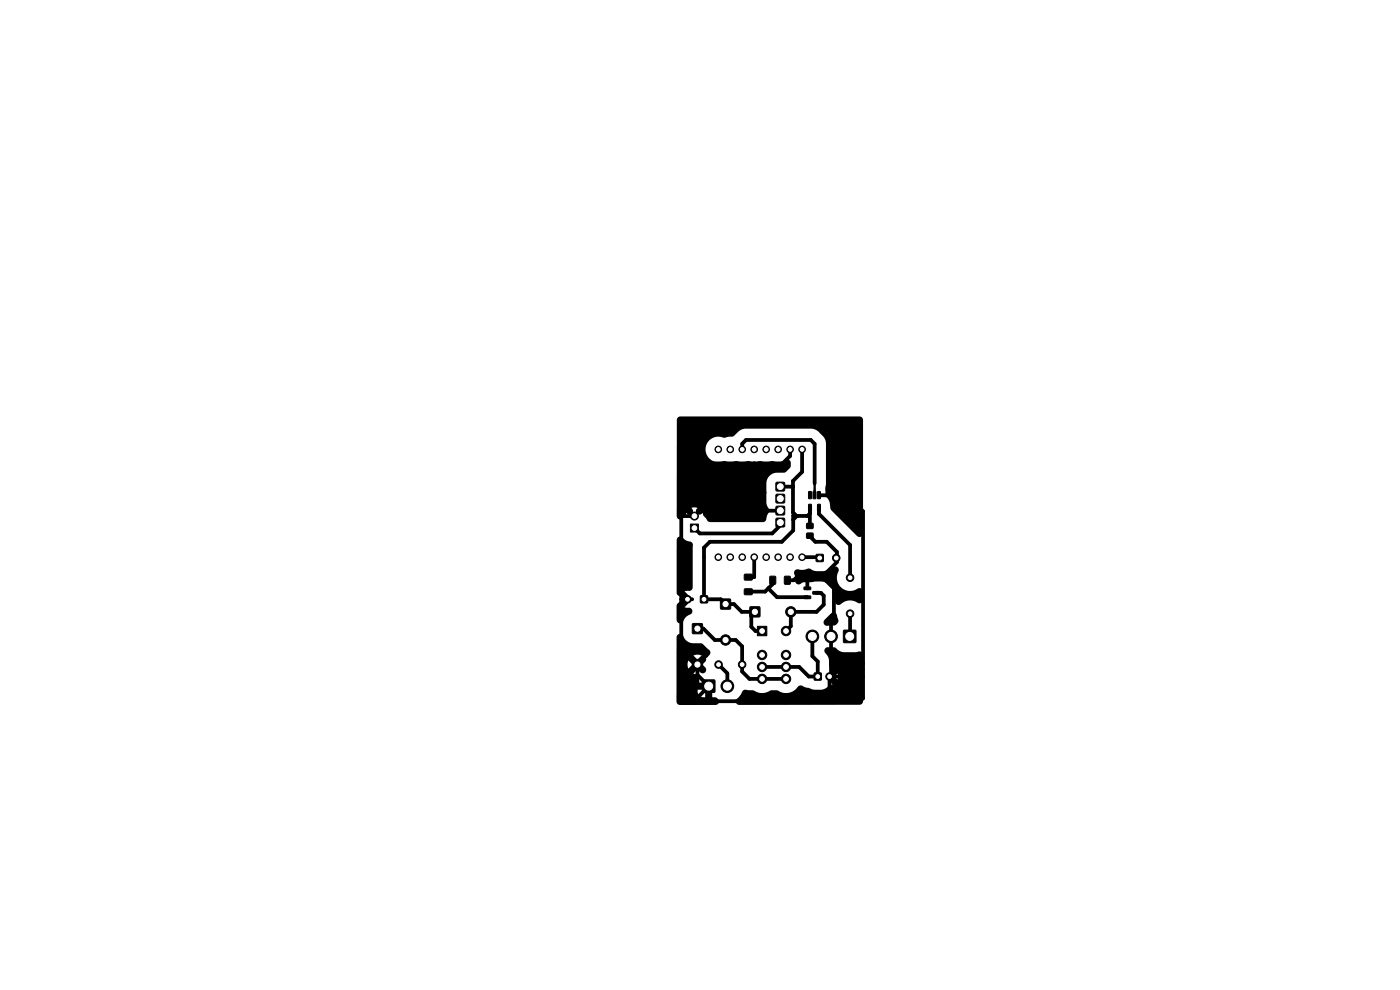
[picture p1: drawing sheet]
<svg xmlns="http://www.w3.org/2000/svg" width="297mm" height="210mm" viewBox="0 0 297 210" stroke-linecap="round" stroke-linejoin="round" font-family="sans-serif">
<g fill="#000" stroke="#000" stroke-width=".21">
<path d="M146.5 111.2h1.7v1.7h-1.7zM164.6 102.4l.3-.1h1.5l.1 .3-.1 1.5-.2 .1-1.5-.1-.1-.2zM164.6 104.9l.3-.1 1.5 .1 .1 .2-.1 1.5-.2 .1h-1.5l-.1-.3zM164.6 107.5l.3-.1h1.5l.1 .2-.1 1.5-.2 .2-1.5-.1-.1-.2zM164.6 110l.3-.1h1.5l.1 .3-.1 1.5-.2 .1h-1.5l-.1-.3zM171.6 104.3h.6l-.1 1.5-.6-.1zM171.6 107h.6l-.1 1.5-.6-.1zM171.2 111h1.3v1.1h-1.3zM171.2 113.1h1.3v1h-1.3zM172.5 104.3h.6l-.1 1.5-.5-.1zM173.2 117.6h1.4v1.5h-1.4zM173.5 104.3h.6l-.1 1.5-.6-.1z"/>
<path d="M173.5 107h.6l-.1 1.5-.6-.1zM146.9 132.3h2.1v2.1h-2.1zM148.6 126.4h1.5v1.5h-1.5zM152.9 127.1h2.1v2.1h-2.1zM157.9 125h1.7v1.1h-1.7zM157.9 121.9h1.7v1.1h-1.7zM159.1 128.8h2.1v2h-2.1zM160.7 132.9h2v2h-2zM163.4 122.3h1.1v1.6h-1.1zM166.5 122.3h1.1v1.6h-1.1zM170.6 126.4h1.3l.1 .5-1.4 .1zM170.6 124.5h1.3l.1 .5-1.4 .1z"/>
<path d="M172.5 125.5h1.3l.1 .5h-1.4zM179 133.7h2.5v2.6h-2.5zM149.1 144.3h2.5v2.5h-2.5zM172.8 142.8h1.4v1.4h-1.4z"/>
<circle cx="152.4" cy="95.3" r=".7"/>
<circle cx="154.9" cy="95.3" r=".7"/>
<circle cx="157.5" cy="95.3" r=".7"/>
<circle cx="160" cy="95.3" r=".7"/>
<circle cx="162.5" cy="95.3" r=".7"/>
<circle cx="165.1" cy="95.3" r=".7"/>
<circle cx="167.6" cy="95.3" r=".7"/>
<circle cx="170.2" cy="95.3" r=".7"/>
<circle cx="147.3" cy="109.5" r=".85"/>
<circle cx="152.4" cy="118.2" r=".7"/>
<circle cx="154.9" cy="118.2" r=".7"/>
<circle cx="157.5" cy="118.2" r=".7"/>
<circle cx="160" cy="118.2" r=".7"/>
<circle cx="162.5" cy="118.2" r=".7"/>
<circle cx="165.1" cy="118.2" r=".7"/>
<circle cx="167.6" cy="118.2" r=".7"/>
<circle cx="170.2" cy="118.2" r=".7"/>
<circle cx="177.4" cy="118.4" r=".8"/>
<circle cx="145.9" cy="127.1" r=".8"/>
<circle cx="153.9" cy="135.8" r="1.1"/>
<circle cx="161.7" cy="138.9" r="1"/>
<circle cx="166.8" cy="133.9" r="1"/>
<circle cx="166.8" cy="138.9" r="1"/>
<circle cx="167.8" cy="129.8" r="1.1"/>
<circle cx="172.3" cy="135" r="1.35"/>
<circle cx="176.3" cy="135" r="1.35"/>
<circle cx="180.3" cy="130.2" r=".8"/>
<circle cx="180.3" cy="122.6" r=".8"/>
<circle cx="148" cy="141" r="1.1"/>
<circle cx="152.4" cy="141" r=".8"/>
<circle cx="154.3" cy="145.6" r="1.35"/>
<circle cx="157.4" cy="141" r=".8"/>
<circle cx="161.7" cy="141.5" r="1"/>
<circle cx="161.7" cy="144" r="1"/>
<circle cx="166.8" cy="141.5" r="1"/>
<circle cx="166.8" cy="144" r="1"/>
<circle cx="176" cy="143.5" r=".8"/>
</g>
<g fill="none" stroke="#000" stroke-width=".8">
<path d="M157.5 95.3v-1.2l.8-.8h13.7l.8 .9v8.3M160 98.3v10h5.5M167.6 95.3v1.4l-1.6 1.6h-20l-1.5 1.5v46.7l2.3 2.3h35.7l.6-.7v-39.6l-3.4-3.4-5.8-.1M170.2 95.3v4.8l-2 1.9v6.7l.7 .7h2.4l.5-.5v-1.2M144.5 109.3l.2 .2h2.6M160 118.2v4.2h-1.3M165.5 103.2l2.7 .1M165.5 110.9v.6l-1.7 1.7h-15.3l-1.2-1.2M168.6 109.1l-.3 .3v3.1l-2.4 2.4h-15.3l-1.2 1.3v10.9h3.5l1 1h1.8l1.7 1.7h2.7l-.7 .8v2.4l.9 .9h1.4M169.1 109.4l-.8 .8M170.2 118.2h4M171.8 108.9v2.7l-.2-.2"/>
<path d="M171.8 113.6l1.2 1.3h2.4l2.1 2.2v2.2l-2.9 2.9h-.4M173.7 107.7v1.3l6.6 6.6v7M174.2 118.2h.1M144.5 127.1h2.4M148 133.4h1.2l2.4 2.4h4.5l1.3 1.3v5.4l1.6 1.5h7.8M163 124.8l1.8 1.9h6.4M163.9 123.1v.8l-1.6 1.6h-3.6M167 123.1h1.4l1.1-1.2h4.5l2.9 2.9v5.9l-.6 .6v11.9l-.3 .3M171.1 121.9l.2 .2v2.7M171.2 126.7h.1M172.3 135v4.2l1.2 1.1v3.2h-1.9l-2.1-2h-7.8M173.1 125.8h1l.7 .6v1.9l-1.6 1.5h-5.4v3l-1 1.1"/>
<path d="M180.3 130.2v4.8M144.6 145.6h5.7M148 141v4.6M148 143.2l2.3 2.4M150.3 145.6l.1 3.2M150.3 145.6l-3.1 3.2M152.4 141l1.9 1.8v2.8M176 143.5h7.1M176 143.5l-.1 5.3"/>
</g>
<path d="M172.8 102.5v1.5" fill="none" stroke="#000" stroke-width=".5"/>
<path d="M143.8 88.6l.5-.3 38.4 .1 .2 .2 .2 .5v24.2a.75 .75 0 0 1-1.3 .4l-5.5-5.6a4 4 0 0 0-1.1-2.9v-11.4l-.4-1-1.4-1.4-1.3-.5h-14l-1 .3-1.2 1.1a1.55 1.55 0 0 1-1.4 .4 2.28 2.28 0 0 1-2-.1 2.72 2.72 0 0 0-2.8 3.3 2.72 2.72 0 0 0 3.9 1.9l1.8 .2a2.28 2.28 0 0 1 1.9 0h.6a2.28 2.28 0 0 1 1.9 0h.7a2.28 2.28 0 0 1 1.9 0h.6a2.28 2.28 0 0 1 1.9 0l.9-.1 1-.4h.4l.5 .4 .1 .9-.2 .5-.9 .9-1.9 .1a2.28 2.28 0 0 0-2.2 2.2v4.2l.5 1.1a.74 .74 0 0 1-.1 1l-.3 .5a1.33 1.33 0 0 1-.8 1.5h-11.2a1.28 1.28 0 0 1-1-.9l-.5-.6-.2-.5-.2 .3a.76 .76 0 0 1-1.1-.3 .76 .76 0 0 1 .3-1.1l-.6-.1-.7 .1 .3 .7-.2 .6a.75 .75 0 0 1-1.1 0l-.1-.2-.2 .6-.9 .8-.5-.1-.4-.3v-20.7zM143.7 114.1a.87 .87 0 0 1 1.5 .3l.6 .3a1.17 1.17 0 0 1 1.2 .8v9.1a.88 .88 0 0 1-1.3 .7l-.5 .1 .8 .8v.6a.4 .4 0 0 0-.6 .3 .4 .4 0 0 0 .6 .4l-.1 .6-.7 .7 .3 .1a.99 .99 0 0 1 1.4 .9 1.61 1.61 0 0 1-1.2 .9l-.4 .5a1.26 1.26 0 0 1-1.1 1l-.3-.1-.3-.4v-3.3l.1-.3 1.1-1-1-.8-.3-.5 .1-11.2zM143.7 134.7a.85 .85 0 0 1 .9-.2 .85 .85 0 0 1 .5 .8 2.24 2.24 0 0 0 1.9 1.2h2l1.6 1.6v.6l-.8 .9-.1 .7-.7 .7 .6 .6a.75 .75 0 0 1 0 1 .75 .75 0 0 1-1.1 0l-.5-.6-.9 .9a.99 .99 0 0 1 .9 1.5v.4h1.6l.7-.3 .6 .4a.85 .85 0 0 0-1.2 .1 .85 .85 0 0 0 .1 1.2 .85 .85 0 0 0 1.1 0l.2 .4v1.3h.4a.83 .83 0 0 1 1 .7 .83 .83 0 0 1-.7 .9l-7.5 .1-.5-.2-.2-.3-.1-2.4h4.5a1.31 1.31 0 0 0 1.6 1.2v-1.6h-1.6v.4h-4.5v-5.9h2.4l.1 1 .8-.9h.6a.55 .55 0 0 0 .7 .6 .55 .55 0 0 0 .3-.9 .55 .55 0 0 0-1 .2v.1h-.6l-.8-.8-.1 .7h-2.4v-1.7h3.6l.9 .8 .8-.8a1.61 1.61 0 0 0-1.7 0h-3.6v-3.9zM157.6 146.5l.5-.2 .5 .1a3.3 3.3 0 0 1 2.2 .5 4.6 4.6 0 0 0 2.8-.5h1.1a3.4 3.4 0 0 0 4.1-.1 1.3 1.3 0 0 1 1.3-.9l2.3 .8 1.7 .1a2.77 2.77 0 0 0 1.9-1l.6-.1-.3-.4a.76 .76 0 0 1 .4-1 .76 .76 0 0 1 1 .3l.1-.5-.1-.7-.6 .3-.6-.2a.75 .75 0 0 1-.1-1l.2-.2a.81 .81 0 0 1-.7-.8l-.1-1.3-.5-.9a.83 .83 0 0 1-.3-1.2 .83 .83 0 0 1 1.1-.2h1.2a2.54 2.54 0 0 0 1.8 1h2.3a1.24 1.24 0 0 1 1.6 .2l.1 10.2-.1 .3-.4 .3-25.8 .1a.78 .78 0 0 1-.7-.6 .78 .78 0 0 1 .5-.9zM176.3 130.1l.5-.2 .6 .3 .5 1.5-.2 .4-.4 .5-1.2 .1a.88 .88 0 0 1-.9 0 .88 .88 0 0 1-.5-.9zM168.6 121a2.2 2.2 0 0 1 1.7-.1h.3a1.56 1.56 0 0 1 1.9 .1l2 .2a2.78 2.78 0 0 0 2-1.1l1 .1 .2 .2 .2 .4a3.4 3.4 0 0 0 .3 3.6 3 3 0 0 0 4.1 .3 .75 .75 0 0 1 .8 .8v1.7a.79 .79 0 0 1-.5 .8 .79 .79 0 0 1-.9-.3 3 3 0 0 0-3.6 .6 .75 .75 0 0 1-.9-.7v-1.4l-.2-.8-.5-.6-1.2-1.1-.8-.3h-1.5l-2.5 .1-.6 .3a.75 .75 0 0 1-.8 .1 .75 .75 0 0 1-.4-.7v-.8a1.31 1.31 0 0 1-.1-1.4z" fill="#000"/>
<g fill="#fff" stroke="#fff" stroke-width=".21">
<circle cx="160.1" cy="129.8" r=".55"/>
<circle cx="167.8" cy="129.8" r=".55"/>
<circle cx="180.3" cy="130.2" r=".4"/>
<circle cx="180.3" cy="122.6" r=".4"/>
<circle cx="161.7" cy="133.9" r=".5"/>
<circle cx="161.7" cy="138.9" r=".5"/>
<circle cx="161.7" cy="141.5" r=".5"/>
<circle cx="161.7" cy="144" r=".5"/>
<circle cx="166.8" cy="144" r=".5"/>
<circle cx="166.8" cy="141.5" r=".5"/>
<circle cx="166.8" cy="138.9" r=".5"/>
<circle cx="166.8" cy="133.9" r=".5"/>
<circle cx="148" cy="133.4" r=".55"/>
<circle cx="148" cy="141" r=".55"/>
<circle cx="153.9" cy="128.1" r=".55"/>
<circle cx="153.9" cy="135.8" r=".55"/>
<circle cx="173.5" cy="143.5" r=".4"/>
<circle cx="176" cy="143.5" r=".4"/>
<circle cx="149.4" cy="127.1" r=".4"/>
<circle cx="145.9" cy="127.1" r=".4"/>
<circle cx="180.3" cy="135" r=".85"/>
<circle cx="176.3" cy="135" r=".85"/>
<circle cx="172.3" cy="135" r=".85"/>
<circle cx="150.3" cy="145.6" r=".85"/>
<circle cx="154.3" cy="145.6" r=".85"/>
<circle cx="152.4" cy="118.2" r=".4"/>
<circle cx="154.9" cy="118.2" r=".4"/>
<circle cx="157.5" cy="118.2" r=".4"/>
<circle cx="160" cy="118.2" r=".4"/>
<circle cx="162.5" cy="118.2" r=".4"/>
<circle cx="165.1" cy="118.2" r=".4"/>
<circle cx="167.6" cy="118.2" r=".4"/>
<circle cx="170.2" cy="118.2" r=".4"/>
<circle cx="152.4" cy="95.3" r=".4"/>
<circle cx="154.9" cy="95.3" r=".4"/>
<circle cx="157.5" cy="95.3" r=".4"/>
<circle cx="160" cy="95.3" r=".4"/>
<circle cx="162.5" cy="95.3" r=".4"/>
<circle cx="165.1" cy="95.3" r=".4"/>
<circle cx="167.6" cy="95.3" r=".4"/>
<circle cx="170.2" cy="95.3" r=".4"/>
<circle cx="147.3" cy="112" r=".5"/>
<circle cx="147.3" cy="109.5" r=".5"/>
<circle cx="173.9" cy="118.4" r=".4"/>
<circle cx="177.4" cy="118.4" r=".4"/>
<circle cx="157.4" cy="141" r=".4"/>
<circle cx="152.4" cy="141" r=".4"/>
<circle cx="165.5" cy="103.2" r=".62"/>
<circle cx="165.5" cy="105.8" r=".64"/>
<circle cx="165.5" cy="108.3" r=".64"/>
<circle cx="165.5" cy="110.9" r=".64"/>
</g>
</svg>
